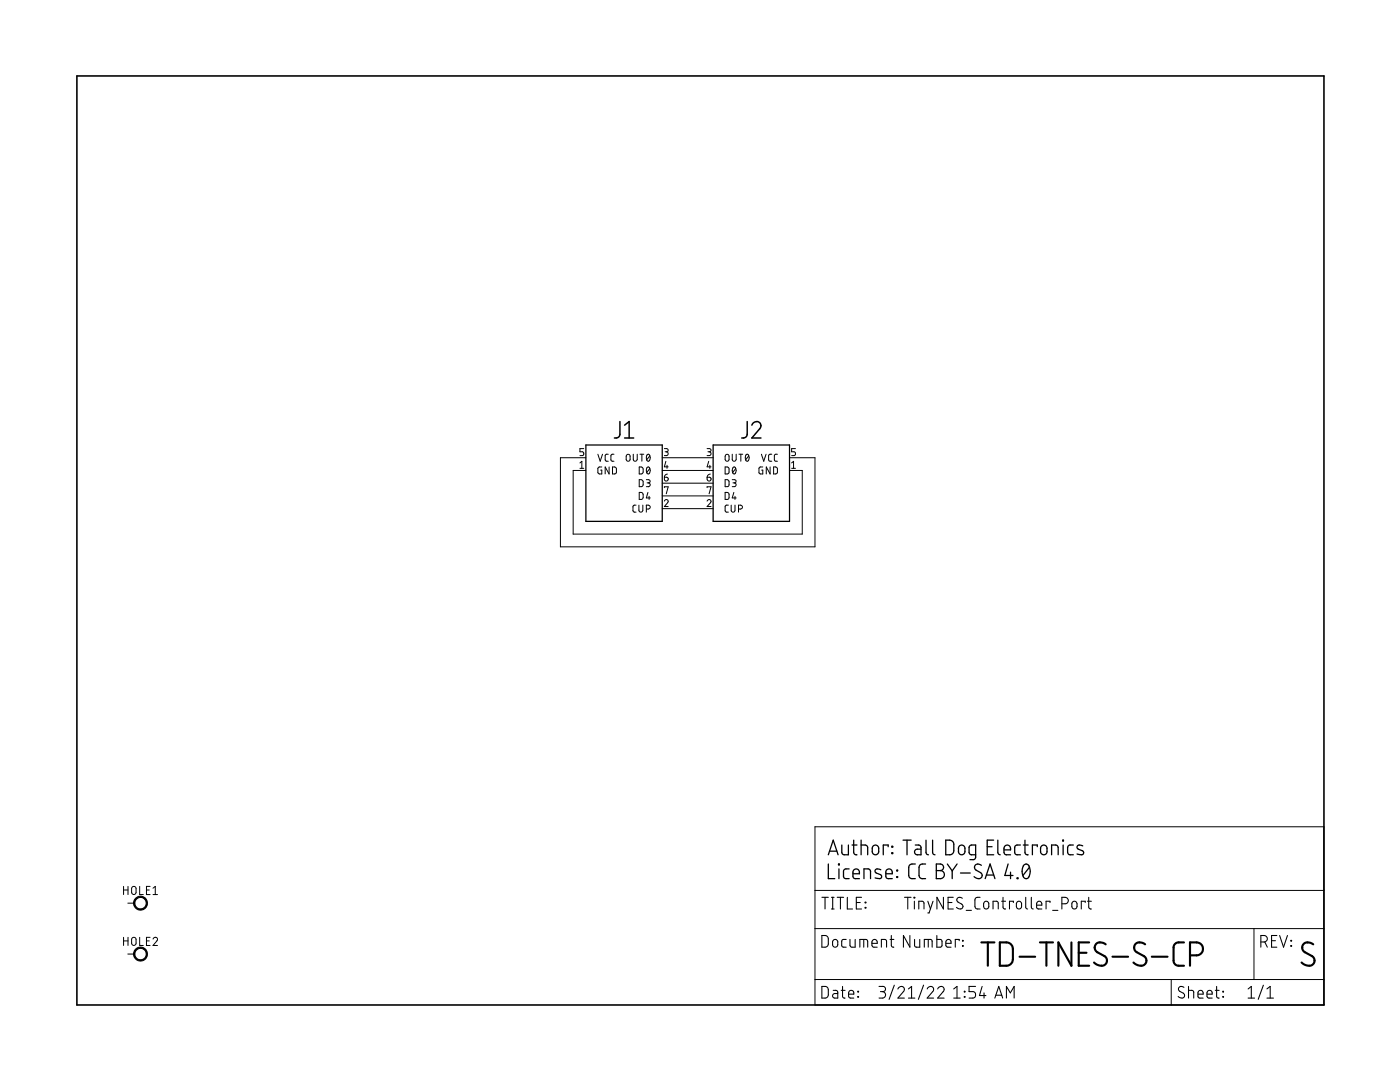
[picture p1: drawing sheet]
<svg xmlns="http://www.w3.org/2000/svg" width="279mm" height="216mm" viewBox="0 0 279 216" stroke-linecap="round" stroke-linejoin="round" font-family="sans-serif">
<g fill="none" stroke="#000" stroke-width=".2">
<path d="M115.7 92.4l.4-.3v1.4M115.7 93.5h.8M116.5 89.5h-.8v.6h.5a.39 .39 0 0 1 .3 .4 .39 .39 0 0 1-.3 .4h-.5M116.9 91.3h-5.1v17.8h50.8v-17.8h-5M116.9 93.9h-2.5v12.7h45.7v-12.7h-2.5M119.3 90.6l.5 1.4 .4-1.4M120.1 93.2h-.6l-.1 .2-.1 .9 .2 .3h.6v-.8h-.2M121.4 90.6l-.4 .1-.2 .3v.8l.2 .2h.4M121.6 93.2v1.4l-.8-1.4v1.4M122.2 93.2h.6l.2 .2v.9l-.2 .3h-.6zM122.5 90.6l-.4 .1-.2 .3v.8l.2 .2h.4M125.1 90.8l.3-.2 .2 .2 .2 .9a.39 .39 0 0 1-.4 .3 .39 .39 0 0 1-.4-.3z"/>
<path d="M126.4 90.6v1.1a.39 .39 0 0 0 .4 .3 .39 .39 0 0 0 .4-.3v-1.1M127.6 93.2h.5l.2 .2 .1 .8-.3 .4h-.5zM127.6 95.7l.5 .1 .2 .2 .1 .7-.3 .4h-.5zM127.6 98.3h.5l.2 .2 .1 .8-.3 .3-.5 .1zM127.7 90.6h.8M128.1 90.6v1.4M129 95.7l.6 .1 .2 .2-.2 .3-.5 .1M129.2 93.3l.2-.1a.81 .81 0 0 1 0 1.4 .87 .87 0 0 1-.2-1.3zM129.2 90.7l.2-.1a.81 .81 0 0 1 0 1.4 .85 .85 0 0 1-.2-1.3zM129.3 98.3l-.3 1.1h.8M129.4 96.4a.38 .38 0 0 1 .4 .3 .38 .38 0 0 1-.4 .4h-.4M129.5 99v.7"/>
<path d="M129.7 93.5l-.6 .8M129.7 91l-.6 .7M132.2 93.9h10.1M132.2 91.3h10.1M132.2 96.4h10.1M132.2 99h10.1M132.6 100a.38 .38 0 0 1 .5-.3 .38 .38 0 0 1 .1 .6l-.6 .8h.7M132.6 95.2h.5a.39 .39 0 0 1 .3 .5 .39 .39 0 0 1-.5 .3 .39 .39 0 0 1-.3-.4zM132.6 89.5h.5l.2 .3-.1 .3h-.5M132.6 97.3v-.2h.7l-.3 1.4M132.9 92.1l-.3 1.1h.7M133 90.1a.38 .38 0 0 1 .3 .4 .38 .38 0 0 1-.3 .4h-.4"/>
<path d="M133.1 92.8v.7M133.2 94.6l-.5 .3-.1 .3M141.1 100a.39 .39 0 0 1 .6-.3 .39 .39 0 0 1 .1 .6l-.7 .8h.8M141.1 95.2h.5a.39 .39 0 0 1 .3 .5 .39 .39 0 0 1-.4 .3 .39 .39 0 0 1-.4-.4zM141.1 89.5l.6 .1 .2 .2-.2 .3h-.4M141.1 97.3v-.2h.8l-.4 1.4M141.4 92.1l-.3 1.1h.8M141.5 90.1a.38 .38 0 0 1 .4 .4 .38 .38 0 0 1-.4 .4h-.4M141.7 92.8v.7M141.8 94.6l-.4 .1-.3 .5M144.7 93.2h.6l.2 .2v.9l-.2 .3h-.6zM144.7 95.7l.6 .1 .2 .2v.9l-.2 .2h-.6z"/>
<path d="M144.7 98.3h.6l.2 .2v.9l-.2 .2-.6 .1zM144.8 90.8l.3-.2 .3 .2 .1 .9a.39 .39 0 0 1-.4 .3 .39 .39 0 0 1-.4-.3zM146.1 95.7l.6 .1 .2 .2-.2 .3-.4 .1M146.1 90.6v1.1a.39 .39 0 0 0 .4 .3 .39 .39 0 0 0 .4-.3v-1.1M146.3 93.3l.2-.1a.81 .81 0 0 1 0 1.4 .87 .87 0 0 1-.2-1.3zM146.5 98.3l-.4 1.1h.8M146.5 96.4a.38 .38 0 0 1 .4 .3 .38 .38 0 0 1-.4 .4h-.4M146.7 99v.7M146.8 93.5l-.6 .8M147.5 90.6h.7M147.8 90.6v1.4M148.9 90.7l.2-.1a.81 .81 0 0 1 0 1.4 .85 .85 0 0 1-.2-1.3z"/>
<path d="M149.4 91l-.6 .7M152 90.6l.4 1.4 .5-1.4M152.2 93.2h-.5l-.2 .2v.9l.2 .3h.5v-.8h-.2M153.7 93.2v1.4l-.8-1.4v1.4M154 90.6l-.4 .1-.2 .3v.8l.2 .2h.4M154.4 93.2h.5l.2 .2v.9l-.2 .3h-.5zM155.2 90.6l-.5 .1-.2 .3 .1 .8 .1 .2h.5M158 93.5h.7M158 92.4l.4-.3v1.4M158.7 89.5h-.7v.6h.5a.39 .39 0 0 1 .3 .4 .39 .39 0 0 1-.3 .4h-.5M126.9 100.8h-.4l-.2 .3v.9l.2 .2h.4M127.5 100.8v1a.39 .39 0 0 0 .4 .4 .39 .39 0 0 0 .4-.4v-1"/>
<path d="M129 101.6h.4a.39 .39 0 0 0 .4-.4 .39 .39 0 0 0-.4-.4h-.4v1.4M132.2 101.5h10.1M145.4 100.8h-.5l-.2 .3v.9l.2 .2h.5M145.9 100.8v1a.38 .38 0 0 0 .4 .4 .38 .38 0 0 0 .4-.4v-1M147.4 101.6h.4a.39 .39 0 0 0 .4-.4 .39 .39 0 0 0-.4-.4h-.4v1.4M24.7 176.9v1.6M24.7 177.6h.8M25.5 176.9v1.6M26.4 177l.3-.1 .3 .1 .2 1a.44 .44 0 0 1-.5 .5 .44 .44 0 0 1-.4-.5zM27.9 176.9v1.6h.7M29.2 177.6h.6M30 176.9h-.8v1.6h.8"/>
<path d="M30.5 178.5h.9M30.5 177.2l.5-.3v1.6M162.6 165h101.6v35.5h-101.6zM162.6 177.7h101.6M24.7 187v1.7M24.7 187.7h.8M25.5 180.2h1.3M25.5 190.4h1.3M25.5 187v1.7M26.4 187.2l.3-.2 .3 .2 .2 1a.44 .44 0 0 1-.5 .5 .44 .44 0 0 1-.4-.5zM27.9 187v1.7h.7M29.2 187.7h.6"/>
<path d="M30 187h-.8v1.7h.8M30.5 187.4a.44 .44 0 0 1 .7-.4 .44 .44 0 0 1 .1 .7l-.8 1h.9M162.6 185.3h101.6M162.6 195.5h101.6M233.7 195.5v5M250.3 185.3v10.2"/>
</g>
<path d="M123.7 84.1v2.8l-.5 .5h-.6M124.7 87.4h1.8M124.7 84.8l.9-.7v3.3M149.1 84.1v2.8l-.5 .5h-.6M150.1 84.8a.9 .9 0 0 1 1.2-.6 .9 .9 0 0 1 .3 1.4l-1.5 1.8h1.8" fill="none" stroke="#000" stroke-width=".3"/>
<g fill="none" stroke="#000" stroke-width=".42">
<path d="M195.9 188h2.6M197.1 188v4.7M199.5 188a2.54 2.54 0 0 1 2.2 .3l.3 .5 .1 .5v2.4l-.4 .7a2.54 2.54 0 0 1-2.2 .3zM203.5 190.9h3.1M207.5 188h2.6M208.8 188v4.7M213.8 188v4.7l-2.6-4.7v4.7M215.3 190.1h1.5M217.4 188h-2.1v4.7h2.1M220.7 188.4a1.22 1.22 0 0 0-1.5-.3 1.22 1.22 0 0 0-.7 1.3l.5 .6 1.4 .8a1.09 1.09 0 0 1 .3 1.5 1.09 1.09 0 0 1-1.5 .3l-.9-.5M222 190.9h3.1M228.5 188.4a1.22 1.22 0 0 0-1.4-.3 1.22 1.22 0 0 0-.7 1.3l.4 .6 1.5 .8a1.09 1.09 0 0 1 .3 1.5 1.09 1.09 0 0 1-1.5 .3l-.9-.5"/>
<path d="M229.9 190.9h3.1M236.3 188a1.82 1.82 0 0 0-1.8 .3l-.3 .8v2.8l.3 .5a1.82 1.82 0 0 0 1.8 .3M237.5 190.6a2.36 2.36 0 0 0 2.1-.3 1.29 1.29 0 0 0 .4-1.4 1.29 1.29 0 0 0-1.2-.9h-1.3v4.7M262.1 188.4a1.23 1.23 0 0 0-1.5-.3 1.23 1.23 0 0 0-.7 1.3l.5 .6 1.4 .8a1.09 1.09 0 0 1 .4 1.5 1.09 1.09 0 0 1-1.6 .3l-.8-.5"/>
</g>
<g fill="none" stroke="#000" stroke-width=".25">
<path d="M116.9 88.8h15.3v15.2h-15.3zM142.3 88.8h15.3v15.2h-15.3zM165.3 170.6l1-3 1 3M165.3 172.4v2.9h1.3M165.5 169.8h1.5M167.3 172.4h.2v.2h-.2zM167.4 173.4v1.9M168 168.6v1.6l.5 .4h.8v-2M169.5 173.4h-.8l-.4 .5 .1 1.2 .3 .2h.8M170.1 168.6h.9M170.2 174.3h1.3a.68 .68 0 0 0-.4-.9 .68 .68 0 0 0-.9 .6v1l.2 .2 1.1 .1M170.4 167.6v2.6l.2 .3 .4 .1"/>
<path d="M171.9 168.6h.8l.3 .2 .2 .3v1.5M171.9 167.6v3M172.4 175.3v-1.9h.8l.4 .1 .1 .4v1.4M174.3 168.7l.4-.1 .5 .3 .2 1a.65 .65 0 0 1-.7 .7 .65 .65 0 0 1-.6-.7v-.8zM175.8 173.5a.78 .78 0 0 0-1.2 .2v.3l.3 .2 .9 .4 .2 .3-.2 .3a1.22 1.22 0 0 1-1.2 0M176.8 174.3h1.3a.68 .68 0 0 0-.5-.9 .68 .68 0 0 0-.8 .6l.1 1.1 .2 .2h1M177.2 169v-.4h-.9v2M178 168.9h.2v.1h-.2zM178 170.2h.2v.1h-.2zM179 173.6h.1v.2h-.1zM179 174.9h.1v.2h-.1zM180.2 167.6h1.6"/>
<path d="M181 167.6v3M182.7 168.6h.8l.3 .4v1.6h-.7a.56 .56 0 0 1-.6-.6 .56 .56 0 0 1 .6-.6h.7M182.7 172.4a1.16 1.16 0 0 0-1.2 .3l-.1 .4v1.6l.1 .4 .3 .2h.9M184.7 172.4h-.8l-.4 .3-.1 .4v1.6l.1 .4 .4 .2h.8M184.8 167.6v2.6l.2 .3 .3 .1M186.1 167.6v2.6l.2 .3 .3 .1M186.9 172.4h.8a.66 .66 0 0 1 .6 .7 .66 .66 0 0 1-.6 .6 .8 .8 0 0 1 .8 .8 .8 .8 0 0 1-.8 .8h-.8zM186.9 173.7h.8M188.7 167.6a1.49 1.49 0 0 1 1.4 .3l.3 .6-.1 1.5-.2 .3a1.43 1.43 0 0 1-1.4 .3zM189.1 172.4l.9 1.4M190 173.8v1.5M191 172.4l-1 1.4"/>
<path d="M191.5 168.7l.4-.1 .5 .3 .2 1a.65 .65 0 0 1-.7 .7 .65 .65 0 0 1-.6-.7v-.8zM191.7 174.2h1.9M194.7 170.6l-1-.1-.3-.3v-1.2l.3-.4h1v2.4a.47 .47 0 0 1-.5 .5h-.6M195.9 172.7a.74 .74 0 0 0-1.1-.2 .74 .74 0 0 0-.2 1l1.1 .6a.7 .7 0 0 1 .2 1 .7 .7 0 0 1-1.1 .1l-.4-.3M196.6 175.3l1-2.9 1 2.9M196.8 174.6h1.5M197 169h1M198.3 167.6h-1.3v3h1.3M199.1 167.6l.1 2.6 .4 .4M200.4 169.6h1.3a.69 .69 0 0 0-.5-1 .69 .69 0 0 0-.8 .7v.8l.2 .4 1.1 .1M201.2 172.4l-.7 2.3h1.7M201.7 174v1.3"/>
<path d="M203 175.2h.2v.1h-.2zM203.6 168.6h-.8l-.3 .5 .1 1.3 .2 .1 .8 .1M204.2 168.6h1M204.3 172.7a.68 .68 0 0 1 .8-.2 .68 .68 0 0 1 .4 .6 1.92 1.92 0 0 1-.5 2.2h-.2a1.37 1.37 0 0 1-.8-1.8zM204.6 167.6v2.6l.1 .3 .5 .1M205.4 173.1l-1.2 1.6M207 169v-.4h-1v2M207.8 168.9a.64 .64 0 0 1 .7-.2 .64 .64 0 0 1 .5 .6v.6a.65 .65 0 0 1-.7 .7 .65 .65 0 0 1-.6-.7zM209.9 170.6v-2h.8l.3 .2 .2 .3v1.5M212.1 167.6h.1v.2h-.1zM212.2 168.6v2M214.2 168.6h-.8l-.3 .5 .1 1.3 .2 .1 .8 .1"/>
<path d="M216.1 168.8a.76 .76 0 0 0-1.1 .1l.1 .4 1.1 .5 .1 .3-.1 .4a1.25 1.25 0 0 1-1.3-.1"/>
</g>
<g fill="#000" stroke="#000" stroke-width=".2">
<path d="M27 179.3a1.4 1.4 0 0 1 2.2 .2 1.4 1.4 0 0 1-.8 2.1 1.4 1.4 0 0 1-1.8-1.4h.3a1.14 1.14 0 0 1 1.6-1 1.14 1.14 0 0 1 .3 1.9 1.14 1.14 0 0 1-1.9-.6v-.3h-.3z" fill-rule="evenodd"/>
<path d="M27 189.4a1.39 1.39 0 0 1 2.2 .3 1.39 1.39 0 0 1-.8 2 1.39 1.39 0 0 1-1.8-1.3h.3a1.14 1.14 0 0 1 1.6-1.1 1.14 1.14 0 0 1 .3 1.9 1.14 1.14 0 0 1-1.9-.5v-.3h-.3z" fill-rule="evenodd"/>
</g>
<path d="M15.3 15.2h248.9v185.3h-248.9z" fill="none" stroke="#000" stroke-width=".32"/>
<g fill="none" stroke="#000" stroke-width=".21">
<path d="M164 179h1.3M164.7 179v2.4M165.9 179h.6M166.2 179v2.4M167.1 179h1.3M167.7 179v2.4M169.1 179v2.4h1M171.9 179h-1v2.4h1M180.5 179h1.3M181.2 179v2.4M182.4 179l.2 .2zM182.5 179.8v1.6"/>
<path d="M185.2 179.8l.5 1.6M186.2 179.8l-.8 2.4h-.2M188.3 179v2.4l-1.3-2.4v2.4M190.2 179h-1v2.4h1M192 179.2a.58 .58 0 0 0-.8-.1 .58 .58 0 0 0 0 .9l.7 .4a.58 .58 0 0 1 .1 .9 .58 .58 0 0 1-.9-.1l-.2-.1M195.6 179h-.5a.51 .51 0 0 0-.5 .6l.1 1.6 .2 .2h.7M199.9 179.8h.8M200.2 179v2.1l.5 .3M204.7 179v2.1l.4 .3M205.8 179v2.1l.4 .3M217 179.8h.8M217.3 179v2l.1 .3 .4 .1"/>
<path d="M164 196.8h.9l.4 .5v1.2l-.1 .4-.3 .2-.9 .1zM164 186.7h.9l.4 .4v1.3l-.1 .3-.3 .3h-.9zM165.9 181.4h.6M166.3 197.6h.6l.3 .4v1.2h-.6a.46 .46 0 0 1-.4-.5 .46 .46 0 0 1 .4-.5h.6M166.3 187.6l.5-.1a.92 .92 0 0 1 .1 1.4l-.3 .1-.4-.3zM167.9 197.6h.8M168.1 196.8l.1 2.1 .5 .3M168.9 187.5h-.7l-.2 .3 .1 1.1 .8 .1M169.4 198.4h1a.54 .54 0 0 0-.4-.8 .54 .54 0 0 0-.6 .5l.1 1 .9 .1M169.6 187.5v1.1l.2 .3 .2 .1h.7v-1.5M170.9 180.1h.8M171.2 197.8l.1 .1z"/>
<path d="M171.2 198.8l.1 .2zM171.6 189v-1.5l1.4 .1 .2 .2v1.2M172.4 187.5v1.5M172.7 180l.1 .1zM172.7 181.1l.1 .1zM174 188.2h1.1a.56 .56 0 0 0-.4-.7 .56 .56 0 0 0-.7 .5l.1 .9 1 .1M175.4 196.8h.8a.52 .52 0 0 1 .5 .5 .52 .52 0 0 1-.5 .6h-.5M175.9 189v-1.5l.9 .1 .1 1.4M176.1 197.9a.65 .65 0 0 1 .6 .6 .65 .65 0 0 1-.6 .7h-.7M177.6 187.5h.8M177.9 186.7v2.1l.5 .2M178.5 196.6l-1.1 2.8"/>
<path d="M179.2 197.3a.64 .64 0 0 1 .9-.5 .64 .64 0 0 1 .2 1.1l-1.1 1.3h1.3M181.3 199.2h1.3M181.3 197.3l.6-.5v2.4M181.6 186.7v2.3l-1.3-2.3v2.3M182.5 187.5v1.3l.4 .2h.7v-1.5M183.4 181.4v-1.6l.9 .1 .1 .3v1.2M184.3 196.6l-1 2.8M184.5 189v-1.5l1.4 .1 .1 1.4M185 197.3a.64 .64 0 0 1 1-.5 .64 .64 0 0 1 .1 1.1l-1.1 1.3h1.3M185.3 187.5v1.5M187 186.7v2.3h.8l.2-.2v-1.1l-.2-.2h-.8M187.1 197.3a.64 .64 0 0 1 1-.5 .64 .64 0 0 1 .1 1.1l-1.1 1.3h1.3"/>
<path d="M188.8 188.2h1a.55 .55 0 0 0-.3-.7 .55 .55 0 0 0-.7 .5l.1 .9 .9 .1M189.2 180.1h.8M190.3 199.2h1.3M190.3 197.3l.7-.5v2.4M191.4 187.7v-.2h-.8v1.5M192.1 188.7l.1 .1zM192.1 187.6l.1 .2zM192.4 198.8l.2 .2zM192.4 197.8l.2 .1zM192.8 181.7h1.1M194.7 196.8h-1.3v1.1h.8a.66 .66 0 0 1 .5 .6 .66 .66 0 0 1-.5 .7h-.8M196 196.8l-.5 1.8h1.3"/>
<path d="M196.4 198.1v1.1M196.4 180l.5-.2a.92 .92 0 0 1 .2 1.5l-.4 .1-.3-.2-.1-.3zM198.2 181.4v-1.6l.9 .1 .1 1.5M198.5 199.2l.8-2.4 .8 2.4M198.7 198.6h1.2M200.9 199.2v-2.4l.7 1.3 .8-1.3v2.4M202.2 180.1v-.3h-.7v1.6M203 180l.5-.2a.92 .92 0 0 1 .1 1.5l-.3 .1-.3-.2-.2-.3zM206.9 180.6h1a.55 .55 0 0 0-.3-.8 .55 .55 0 0 0-.7 .5l.1 1 .9 .1M209.5 180.1v-.3h-.7v1.6M210.1 181.7h1M211.9 180.3h.7a.65 .65 0 0 0 .6-.6 .65 .65 0 0 0-.6-.7h-.7v2.4"/>
<path d="M214 180l.5-.2a.92 .92 0 0 1 .2 1.5l-.4 .1-.4-.4zM216.6 180.1v-.3h-.8v1.6M236.3 197a.58 .58 0 0 0-.9-.1 .58 .58 0 0 0 0 .9l.8 .4a.54 .54 0 0 1 .1 .7 .54 .54 0 0 1-.7 .2l-.5-.3M237.2 197.6l.9 .1 .1 1.5M237.2 196.8v2.4M239.1 198.4h1a.54 .54 0 0 0-.4-.8 .54 .54 0 0 0-.6 .5l.1 1 .9 .1M240.9 198.4h1a.54 .54 0 0 0-.4-.8 .54 .54 0 0 0-.6 .5l.1 1 .9 .1M242.5 197.6h.8M242.8 196.8v2.1l.5 .3M244.1 198.8l.1 .2zM244.1 197.8l.1 .1zM249.1 199.2h1.3"/>
<path d="M249.1 197.3l.6-.5v2.4M251.6 188h.7a.65 .65 0 0 0 .6-.7 .65 .65 0 0 0-.6-.6h-.7v2.3M252.1 196.6l-1 2.8M252.4 188l.5 1M252.8 199.2h1.3M252.8 197.3l.7-.5v2.4M253.8 187.7h.8M254.8 186.7h-1v2.3h1M255.4 186.7l.8 2.3 .7-2.3M257.6 187.6l.2 .2zM257.6 188.7l.2 .1z"/>
</g>
</svg>
